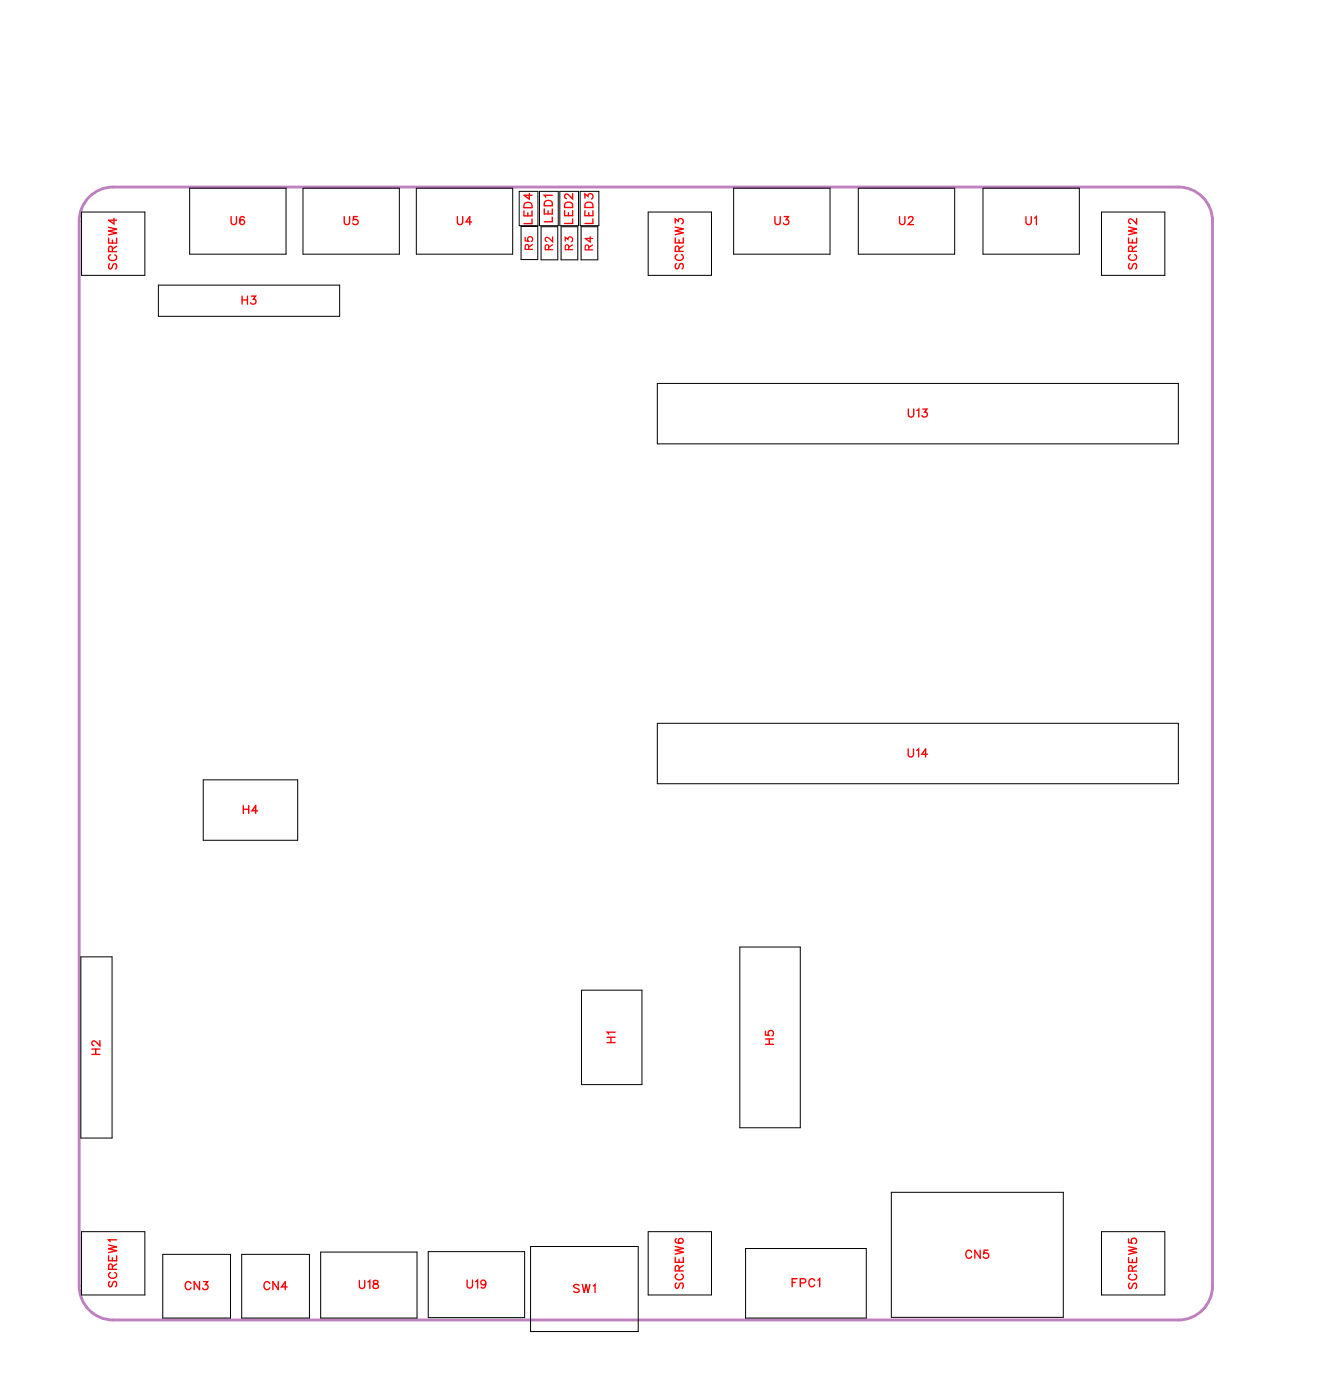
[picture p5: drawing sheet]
<svg xmlns="http://www.w3.org/2000/svg" width="116mm" height="124mm" viewBox="0 0 116 124" stroke-linecap="round" stroke-linejoin="round" font-family="sans-serif">
<defs><g id="words">
<g font-size="1.2" fill="#fff">
<text x="10.6" y="23.8" transform="rotate(-90 10.6 23.8)">SCREW4</text>
<text x="20.3" y="20.1">U6</text>
<text x="30.3" y="20.1">U5</text>
<text x="40.3" y="20.1">U4</text>
<text x="47.2" y="19.8" transform="rotate(-90 47.2 19.8)">LED4</text>
<text x="49" y="19.6" transform="rotate(-90 49 19.6)">LED1</text>
<text x="50.8" y="19.8" transform="rotate(-90 50.8 19.8)">LED2</text>
<text x="52.6" y="19.8" transform="rotate(-90 52.6 19.8)">LED3</text>
<text x="60.6" y="23.8" transform="rotate(-90 60.6 23.8)">SCREW3</text>
<text x="68.3" y="20.1">U3</text>
<text x="79.3" y="20.1">U2</text>
<text x="90.5" y="20.1">U1</text>
<text x="100.6" y="23.8" transform="rotate(-90 100.6 23.8)">SCREW2</text>
<text x="21.3" y="27.1">H3</text>
<text x="80.1" y="37.1">U13</text>
<text x="80.1" y="67.1">U14</text>
<text x="21.4" y="72.1">H4</text>
<text x="9.1" y="93.1" transform="rotate(-90 9.1 93.1)">H2</text>
<text x="54.6" y="92.1" transform="rotate(-90 54.6 92.1)">H1</text>
<text x="68.5" y="92.2" transform="rotate(-90 68.5 92.2)">H5</text>
<text x="10.6" y="113.6" transform="rotate(-90 10.6 113.6)">SCREW1</text>
<text x="41.2" y="114">U19</text>
<text x="60.6" y="113.8" transform="rotate(-90 60.6 113.8)">SCREW6</text>
<text x="69.8" y="113.9">FPC1</text>
<text x="85.2" y="111.4">CN5</text>
<text x="100.6" y="113.8" transform="rotate(-90 100.6 113.8)">SCREW5</text>
<text x="16.3" y="114.1">CN3</text>
<text x="23.2" y="114.1">CN4</text>
<text x="31.6" y="114">U18</text>
<text x="50.6" y="114.4">SW1</text>
</g>
<g font-size="1.1" fill="#fff">
<text x="47.3" y="22.1" transform="rotate(-90 47.3 22.1)">R5</text>
<text x="49" y="22.1" transform="rotate(-90 49 22.1)">R2</text>
<text x="50.8" y="22.1" transform="rotate(-90 50.8 22.1)">R3</text>
<text x="52.6" y="22.1" transform="rotate(-90 52.6 22.1)">R4</text>
</g>
</g></defs>
<path d="M8.1 17.2l.6-.4 .6-.2 .7-.1h94a3 3 0 0 1 3 3v94a3 3 0 0 1-3 3h-94a3 3 0 0 1-3-3v-94a3 3 0 0 1 1.1-2.3z" fill="none" stroke="#bf80bf" stroke-width=".25"/>
<g fill="none" stroke="#000" stroke-width=".09">
<path d="M7.2 18.7h5.6v5.6h-5.6zM16.7 16.6h8.5v5.8h-8.5zM26.7 16.6h8.5v5.8h-8.5zM36.7 16.6h8.5v5.8h-8.5zM45.8 16.9h1.7v3h-1.7zM46 20h1.5v2.9h-1.5zM47.6 16.9h1.7v3h-1.7zM49.4 16.9h1.6v3h-1.6zM51.2 16.9h1.6v3h-1.6zM57.2 18.7h5.6v5.6h-5.6zM64.7 16.6h8.5v5.8h-8.5zM75.7 16.6h8.5v5.8h-8.5z"/>
<path d="M86.7 16.6h8.5v5.8h-8.5zM97.2 18.7h5.6v5.6h-5.6zM14 25.2h16v2.7h-16zM47.7 20h1.5v2.9h-1.5zM49.5 20h1.5v2.9h-1.5zM51.3 20h1.4v2.9h-1.4zM58 33.8h46v5.4h-46zM17.9 68.8h8.4v5.4h-8.4zM58 63.8h46v5.4h-46zM7.1 84.5h2.8v16h-2.8zM51.3 87.4h5.3v8.3h-5.3zM65.3 83.6h5.3v15.9h-5.3z"/>
<path d="M7.2 108.7h5.6v5.6h-5.6zM14.4 110.7h5.9v5.6h-5.9zM21.3 110.7h6v5.6h-6zM28.3 110.5h8.5v5.8h-8.5zM37.8 110.5h8.5v5.8h-8.5zM46.8 110h9.5v7.5h-9.5zM57.2 108.7h5.6v5.6h-5.6zM65.8 110.2h10.6v6.1h-10.6zM78.6 105.2h15.2v11.1h-15.2zM97.2 108.7h5.6v5.6h-5.6z"/>
</g>
<g fill="none" stroke="#f00" stroke-width=".12">
<path d="M10.1 19.3v.5l-.5-.4h.7M20.4 19.1v.5l.2 .2 .2-.1 .1-.6M21.5 19.2a.35 .35 0 0 0-.4 .2 .35 .35 0 0 0 .2 .4 .22 .22 0 0 0 .3-.2 .22 .22 0 0 0-.2-.2 .22 .22 0 0 0-.3 .2M30.4 19.1v.5l.2 .2 .2-.1v-.6M31.5 19.1h-.3v.3a.25 .25 0 0 1 .3 0 .25 .25 0 0 1 0 .4 .25 .25 0 0 1-.4-.1M40.4 19.1v.5l.2 .2 .2-.1v-.6M41.6 19.6h-.5l.3-.5v.7M46.2 18.6v.5h.7v-.5M46.3 17.9h.2h.3l.1 .4h-.7zM46.6 18.8v.3M46.7 17.1v.5l-.5-.4h.7M46.9 19.3v.4h-.7"/>
<path d="M48 18.4v.5h.7v-.5M48.1 17.8l.2-.1 .3 .1 .1 .4h-.7zM48.4 18.6v.3M48.7 17.2h-.7l.2 .2M48.7 19.2v.4h-.7M49.8 18.6v.4h.7v-.4M49.9 18a.39 .39 0 0 1 .6 .1v.2h-.7zM50.2 18.8v.2M50.5 17.1v.5l-.3-.4-.2-.1-.2 .2v.1l.2 .1M50.5 19.3v.4h-.7M51.6 17.5v-.4l.3 .2a.24 .24 0 0 1 .4-.2 .25 .25 0 0 1-.1 .5M51.6 18.6v.4h.7v-.4"/>
<path d="M51.7 17.9l.2-.1 .3 .1 .1 .4h-.7zM51.9 18.8v.2M52.3 19.3v.4h-.7M59.6 19.7v-.4l.3 .2a.24 .24 0 0 1 .3-.2 .25 .25 0 0 1 0 .5M68.4 19.1v.5l.2 .2 .2-.1v-.6M69.2 19.1h.4l-.2 .3a.24 .24 0 0 1 .1 .4 .24 .24 0 0 1-.4-.1M79.4 19.1v.5l.2 .2 .2-.1v-.6M80.2 19.3l.1-.2h.1l.2 .2-.1 .2-.4 .3h.5M90.5 19.1v.5l.2 .2 .3-.1v-.6M91.3 19.3l.1-.2v.7M100.3 19.3v.5l-.3-.4-.3-.1-.1 .2v.1l.2 .1M9.6 21v.5h.7v-.5"/>
<path d="M9.6 20.1l.7 .1-.7 .2 .7 .2-.7 .1M9.7 23.3l-.1 .1 .1 .4 .2-.1 .2-.4h.1l.1 .1-.1 .4M9.8 22.5a.26 .26 0 0 0-.2 .3 .26 .26 0 0 0 .3 .2h.1a.26 .26 0 0 0 .3-.2 .26 .26 0 0 0-.2-.3M9.9 22.2v-.4h-.2l-.1 .4h.7M9.9 21.2v.3M10.3 21.7l-.4 .3M21.4 26.1v.7M21.4 26.5h.4M21.8 26.1v.7M22.2 26.1h.4l-.2 .3a.24 .24 0 0 1 .1 .4 .24 .24 0 0 1-.4-.1M59.6 21v.4h.7v-.4M59.6 20l.7 .2-.7 .2 .7 .1-.7 .2"/>
<path d="M59.7 23.3l-.1 .1 .1 .3h.2l.1-.4h.2l.1 .1-.1 .3M59.8 22.5a.26 .26 0 0 0-.2 .3 .26 .26 0 0 0 .3 .2h.1a.26 .26 0 0 0 .3-.2 .26 .26 0 0 0-.2-.3M59.9 22.2v-.4h-.2l-.1 .4h.7M59.9 21.2v.2M60.3 21.7l-.4 .3M80.1 36.1v.5l.3 .2 .2-.1v-.6M80.9 36.2l.2-.1v.7M81.4 36.1h.4l-.2 .3a.24 .24 0 0 1 .2 .4 .24 .24 0 0 1-.4-.1M99.6 21v.4h.7v-.4M99.6 20l.7 .2-.7 .2 .7 .1-.7 .2M99.7 23.3l-.1 .1 .1 .3h.2l.1-.4h.2l.1 .1-.1 .3M99.8 22.5a.26 .26 0 0 0-.2 .3 .26 .26 0 0 0 .3 .2h.1a.26 .26 0 0 0 .3-.2 .26 .26 0 0 0-.2-.3"/>
<path d="M99.9 22.2v-.4h-.2l-.1 .4h.7M99.9 21.2v.2M100.3 21.7l-.4 .3M21.5 71.1v.7M21.5 71.4h.4M21.9 71.1v.7M22.7 71.6h-.5l.4-.5v.7M80.1 66.1v.5l.2 .2 .3-.1v-.6M80.9 66.2l.2-.1v.7M81.8 66.6h-.5l.4-.5v.7M8.1 93.1h.7M8.1 92.6h.7"/>
<path d="M8.4 92.6v.5M8.8 91.8v.5l-.3-.3-.3-.1-.1 .1v.1l.2 .2M53.6 92h.7M53.6 91.6h.7M53.9 91.6v.4M54.3 91.1h-.7l.1 .2M67.5 91v.4h.3a.25 .25 0 0 1 0-.4 .25 .25 0 0 1 .4 .1 .25 .25 0 0 1-.1 .3M67.5 92.2h.8M67.5 91.7h.8M67.9 91.7v.5M9.6 110.8v.5h.7v-.5M9.6 109.9l.7 .2-.7 .1 .7 .2-.7 .2"/>
<path d="M9.7 113.1l-.1 .2 .1 .3 .2-.1 .2-.4h.1l.1 .2-.1 .3M9.8 112.3a.26 .26 0 0 0-.2 .3 .26 .26 0 0 0 .3 .2h.1a.26 .26 0 0 0 .3-.2 .26 .26 0 0 0-.2-.3M9.9 112v-.4h-.2l-.1 .4h.7M9.9 111v.3M10.3 109.4h-.7l.1 .2M10.3 111.6l-.4 .2M16.8 113.3a.26 .26 0 0 0-.2-.2 .26 .26 0 0 0-.3 .3v.2a.26 .26 0 0 0 .3 .2 .26 .26 0 0 0 .2-.1M17.6 113.1v.7l-.5-.7v.7M18 113.1h.3l-.2 .3a.24 .24 0 0 1 .2 .4 .24 .24 0 0 1-.4-.1M23.8 113.3a.26 .26 0 0 0-.3-.2 .26 .26 0 0 0-.2 .3v.2a.26 .26 0 0 0 .2 .2 .26 .26 0 0 0 .3-.1M24.6 113.1v.7l-.5-.7v.7M25.3 113.6h-.5l.4-.5v.7"/>
<path d="M31.7 113v.5l.2 .2 .2-.1 .1-.6M32.5 113.2l.1-.2v.7M33 113.1v.2l.3 .1 .1 .1a.24 .24 0 0 1-.3 .2 .24 .24 0 0 1-.2-.2l.5-.3-.1-.1zM41.2 113v.5l.2 .2 .3-.1v-.6M42 113.1l.1-.1v.7M42.9 113.2a.22 .22 0 0 1-.3 .2 .22 .22 0 0 1-.1-.3 .22 .22 0 0 1 .3 0l.1 .1a.34 .34 0 0 1-.3 .5l-.1-.1M51.1 113.5l-.2-.1-.3 .1 .1 .1 .4 .3v.1l-.2 .1-.3-.1M51.4 113.4l.1 .7 .2-.7 .2 .7 .2-.7M52.3 113.5l.2-.1v.7M59.6 111v.4h.7v-.4M59.6 110l.7 .2-.7 .2 .7 .1-.7 .2M59.7 113.2l-.1 .2 .1 .3h.2l.1-.4 .2-.1 .1 .2-.1 .3"/>
<path d="M59.7 109.3l-.1 .1a.35 .35 0 0 0 .3 .4 .35 .35 0 0 0 .4-.3 .22 .22 0 0 0-.2-.2 .22 .22 0 0 0-.2 .2 .22 .22 0 0 0 .2 .2M59.8 112.5a.26 .26 0 0 0-.2 .3 .26 .26 0 0 0 .3 .2h.1a.26 .26 0 0 0 .3-.2 .26 .26 0 0 0-.2-.3M59.9 112.2v-.4l-.2-.1-.1 .5h.7M59.9 111.2v.2M60.3 111.7l-.4 .2M69.9 113.2h.3M70.3 112.9h-.4v.7M70.6 113.2h.4l.1-.3h-.5v.7M71.9 113a.26 .26 0 0 0-.3-.1 .26 .26 0 0 0-.2 .2v.2a.26 .26 0 0 0 .2 .3 .26 .26 0 0 0 .3-.2M72.2 113l.1-.1v.7M85.7 110.5a.26 .26 0 0 0-.3-.1 .26 .26 0 0 0-.2 .2v.2a.26 .26 0 0 0 .2 .3 .26 .26 0 0 0 .3-.2M86.5 110.4v.7l-.5-.7v.7"/>
<path d="M87.2 110.4h-.4v.3a.25 .25 0 0 1 .4 0 .25 .25 0 0 1-.1 .3 .25 .25 0 0 1-.3-.1M99.6 109.4v.3h.3a.25 .25 0 0 1 0-.4 .25 .25 0 0 1 .4 .1 .25 .25 0 0 1-.1 .4M99.6 111v.4h.7v-.4M99.6 110l.7 .2-.7 .2 .7 .1-.7 .2M99.7 113.3l-.1 .1 .1 .3h.2l.2-.4h.1l.1 .1-.1 .3M99.8 112.5a.26 .26 0 0 0-.2 .3 .26 .26 0 0 0 .3 .2h.1a.26 .26 0 0 0 .3-.2 .26 .26 0 0 0-.2-.3M99.9 112.2v-.4h-.2l-.1 .4h.7M99.9 111.2v.2M100.3 111.7l-.4 .3"/>
</g>
<path d="M46.3 20.9v.4h.3a.23 .23 0 0 1 0-.4 .23 .23 0 0 1 .4 .1 .23 .23 0 0 1-.1 .3M46.7 22l-.1-.4h-.2l-.1 .4h.7M47 21.6l-.3 .2M48.4 22v-.3l-.2-.1-.1 .4h.7M48.8 20.9v.4l-.6-.4-.1 .3 .2 .1M48.8 21.6l-.4 .2M49.9 21.3v-.4l.2 .2a.22 .22 0 0 1 .4-.1 .22 .22 0 0 1-.1 .3M50.2 22v-.3l-.3-.1v.4h.6M50.5 21.6l-.3 .2M51.9 22.1v-.4l-.2-.1-.1 .5h.7M52.1 20.9v.5l-.5-.4h.7M52.3 21.6l-.4 .2" fill="none" stroke="#f00" stroke-width=".11"/>
<use href="#words"/>
</svg>
